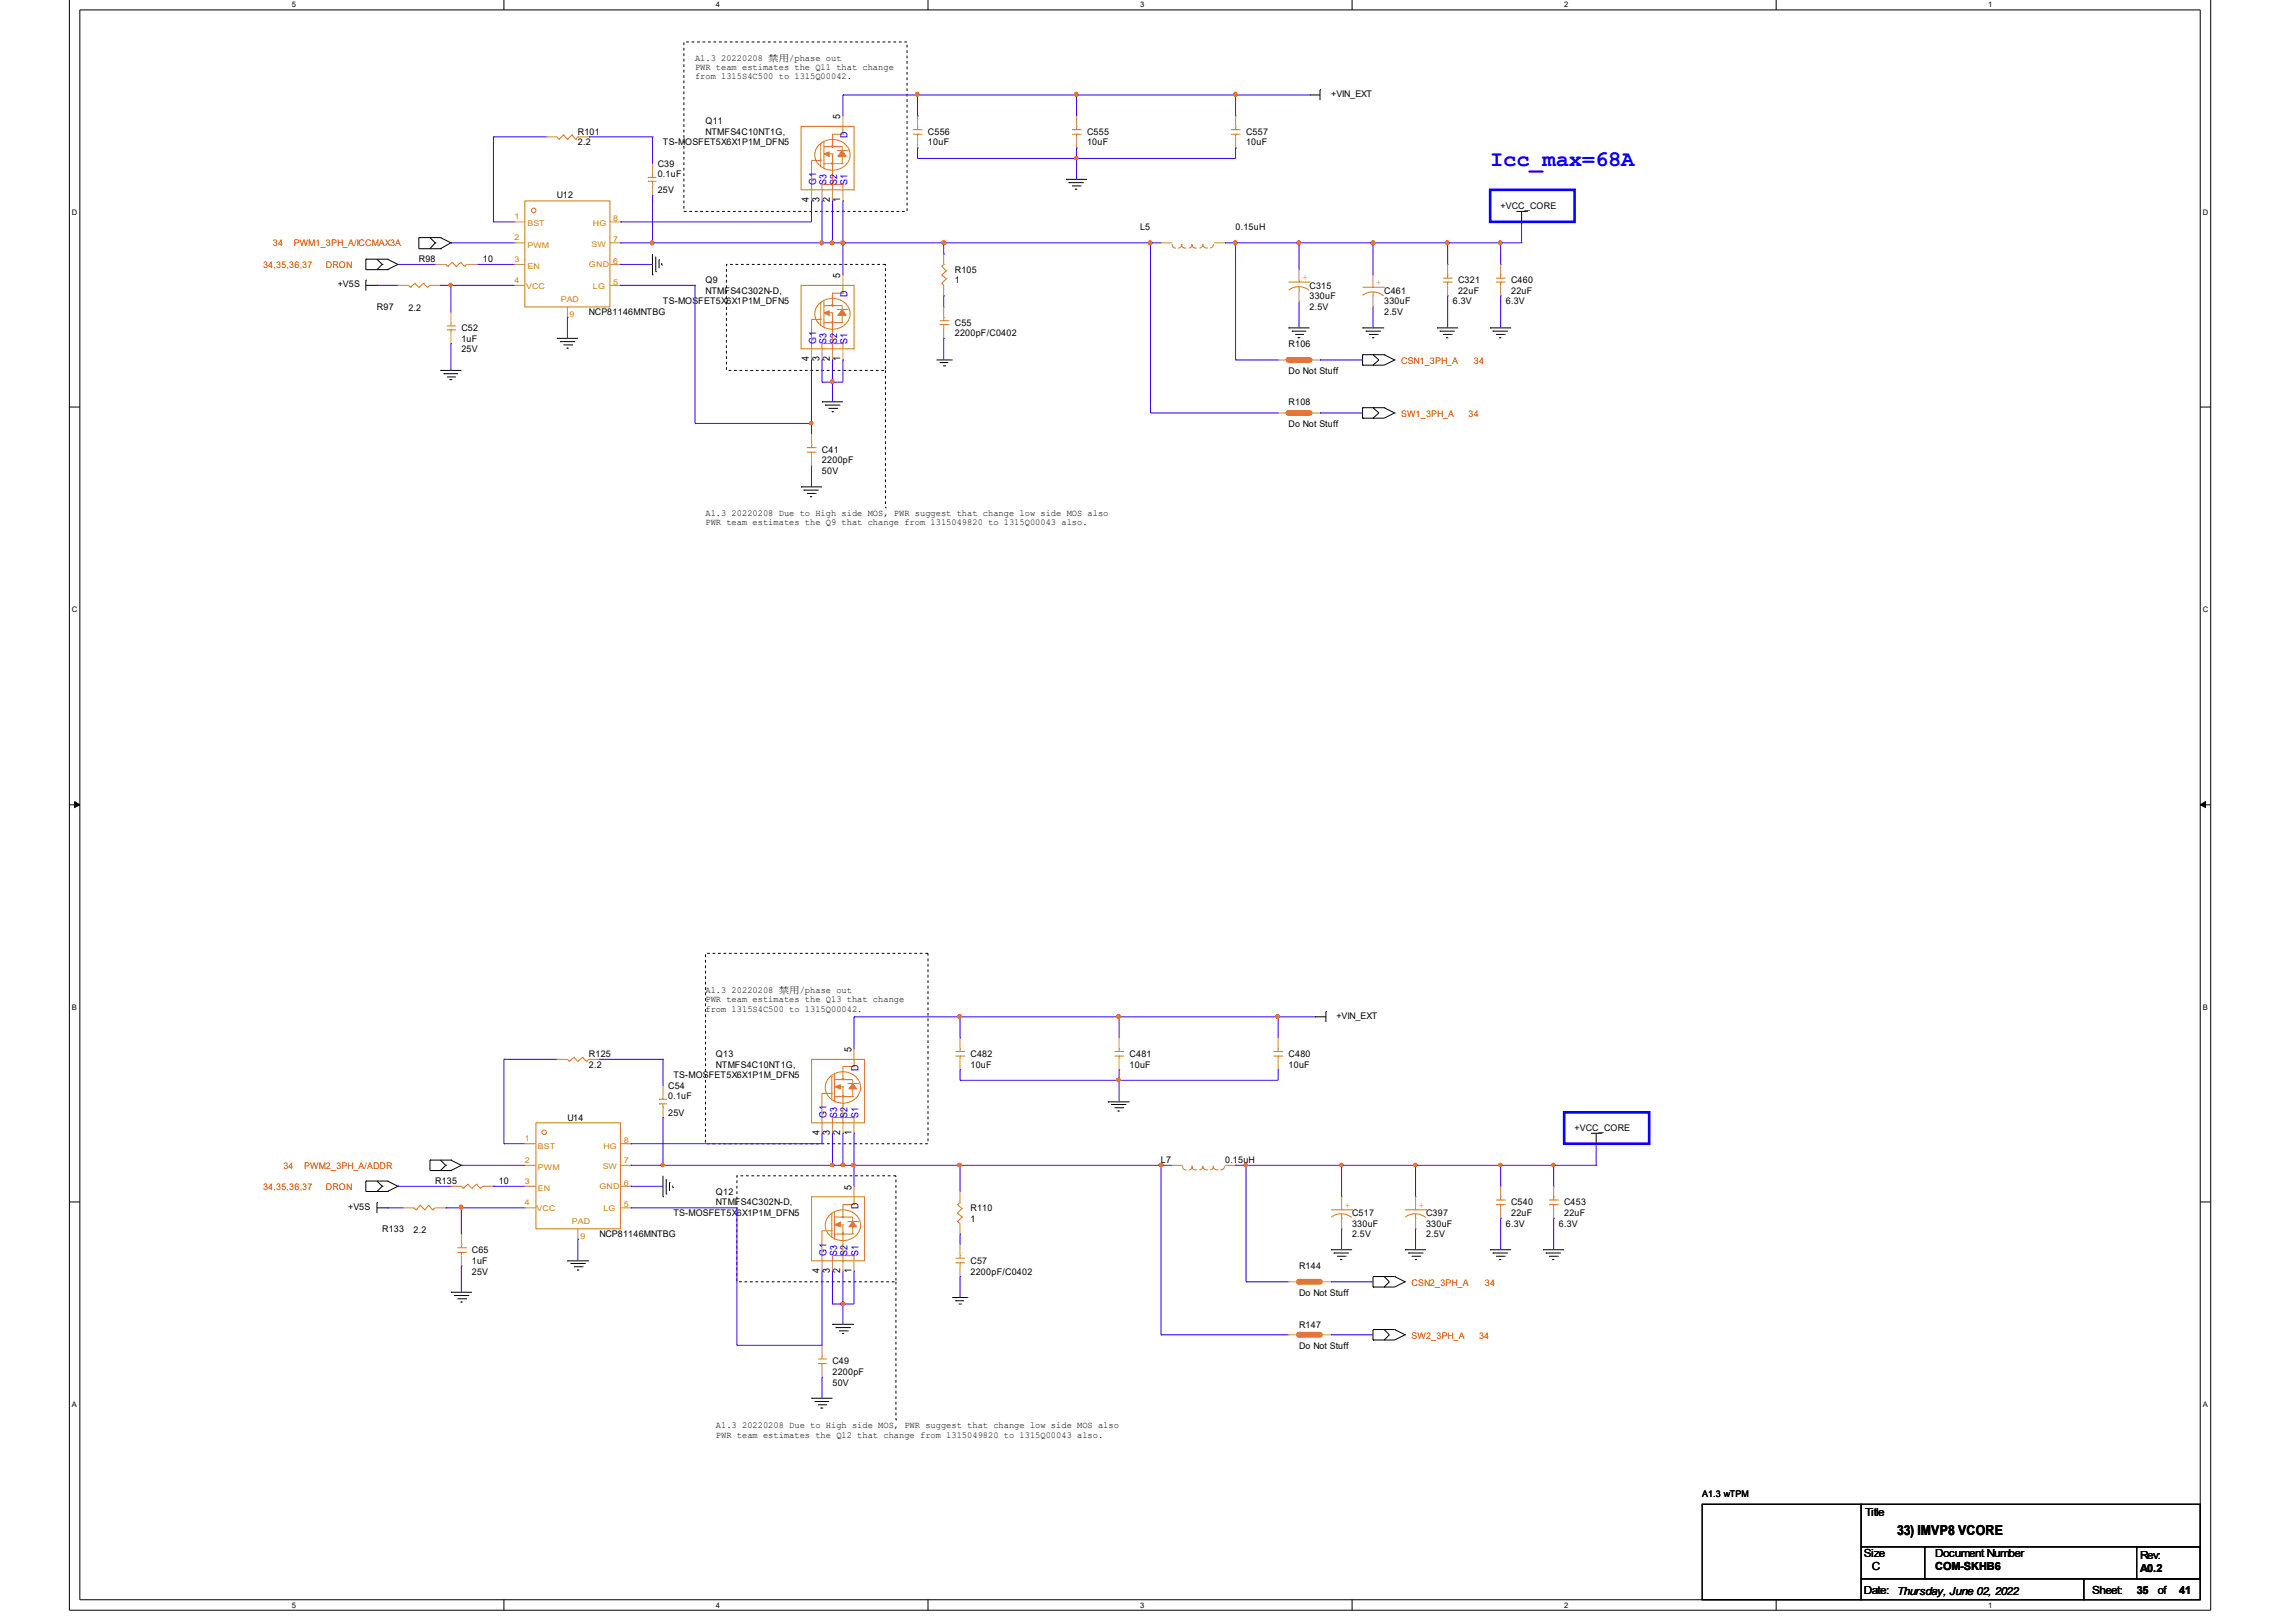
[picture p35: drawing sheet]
<svg xmlns="http://www.w3.org/2000/svg" width="297mm" height="210mm" viewBox="0 0 297 210" stroke-linecap="round" stroke-linejoin="round" font-family="sans-serif">
<defs><g id="words">
<text font-size="2.9" fill="#00f" x="192.8" y="21.4">Icc_max=68A</text>
<text font-size="1.8" x="245.4" y="198.6">33) IMVP8 VCORE</text>
<g font-size="1.4">
<text x="241.3" y="196.2">Title</text>
<text x="241.1" y="201.4">Size</text>
<text x="242.1" y="203.2">C</text>
<text x="250.4" y="201.4">Document Number</text>
<text x="250.4" y="203.2">COM-SKHB6</text>
<text x="276.9" y="201.7">Rev:</text>
<text x="276.9" y="203.4">A0.2</text>
<text x="241.1" y="206.3">Date:</text>
<text x="245.4" y="206.3">Thursday, June 02, 2022</text>
<text x="270.7" y="206.3">Sheet:</text>
<text x="276.4" y="206.3">35</text>
<text x="279.1" y="206.3">of</text>
<text x="281.9" y="206.3">41</text>
</g>
<g font-size="1.3">
<text x="108.7" y="15.4" transform="rotate(-90 108.7 15.4)">5</text>
<text x="104.6" y="26.2" transform="rotate(-90 104.6 26.2)">4</text>
<text x="106" y="26.2" transform="rotate(-90 106 26.2)">3</text>
<text x="107.4" y="26.2" transform="rotate(-90 107.4 26.2)">2</text>
<text x="108.7" y="26.2" transform="rotate(-90 108.7 26.2)">1</text>
<text x="108.7" y="36" transform="rotate(-90 108.7 36)">5</text>
<text x="104.6" y="46.8" transform="rotate(-90 104.6 46.8)">4</text>
<text x="106" y="46.8" transform="rotate(-90 106 46.8)">3</text>
<text x="107.4" y="46.8" transform="rotate(-90 107.4 46.8)">2</text>
<text x="108.7" y="46.8" transform="rotate(-90 108.7 46.8)">1</text>
<text x="110.2" y="136.2" transform="rotate(-90 110.2 136.2)">5</text>
<text x="106" y="146.9" transform="rotate(-90 106 146.9)">4</text>
<text x="107.4" y="146.9" transform="rotate(-90 107.4 146.9)">3</text>
<text x="108.7" y="146.9" transform="rotate(-90 108.7 146.9)">2</text>
<text x="110.2" y="146.9" transform="rotate(-90 110.2 146.9)">1</text>
<text x="110.2" y="153.9" transform="rotate(-90 110.2 153.9)">5</text>
<text x="106" y="164.8" transform="rotate(-90 106 164.8)">4</text>
<text x="107.4" y="164.8" transform="rotate(-90 107.4 164.8)">3</text>
<text x="108.7" y="164.8" transform="rotate(-90 108.7 164.8)">2</text>
<text x="110.2" y="164.8" transform="rotate(-90 110.2 164.8)">1</text>
</g>
<g font-size="1.3" fill="#00c">
<text x="109.6" y="17.9" transform="rotate(-90 109.6 17.9)">D</text>
<text x="105.6" y="23.9" transform="rotate(-90 105.6 23.9)">G1</text>
<text x="106.9" y="23.9" transform="rotate(-90 106.9 23.9)">S3</text>
<text x="108.3" y="23.9" transform="rotate(-90 108.3 23.9)">S2</text>
<text x="109.6" y="23.9" transform="rotate(-90 109.6 23.9)">S1</text>
<text x="109.6" y="38.5" transform="rotate(-90 109.6 38.5)">D</text>
<text x="105.6" y="44.5" transform="rotate(-90 105.6 44.5)">G1</text>
<text x="106.9" y="44.5" transform="rotate(-90 106.9 44.5)">S3</text>
<text x="108.3" y="44.5" transform="rotate(-90 108.3 44.5)">S2</text>
<text x="109.6" y="44.5" transform="rotate(-90 109.6 44.5)">S1</text>
<text x="111.1" y="138.6" transform="rotate(-90 111.1 138.6)">D</text>
<text x="106.9" y="144.6" transform="rotate(-90 106.9 144.6)">G1</text>
<text x="108.3" y="144.6" transform="rotate(-90 108.3 144.6)">S3</text>
<text x="109.6" y="144.6" transform="rotate(-90 109.6 144.6)">S2</text>
<text x="111.1" y="144.6" transform="rotate(-90 111.1 144.6)">S1</text>
<text x="111.1" y="156.4" transform="rotate(-90 111.1 156.4)">D</text>
<text x="106.9" y="162.5" transform="rotate(-90 106.9 162.5)">G1</text>
<text x="108.3" y="162.5" transform="rotate(-90 108.3 162.5)">S3</text>
<text x="109.6" y="162.5" transform="rotate(-90 109.6 162.5)">S2</text>
<text x="111.1" y="162.5" transform="rotate(-90 111.1 162.5)">S1</text>
</g>
<g font-size="1.2">
<text x="89.9" y="7.9">A1.3 20220208 禁用/phase out</text>
<text x="89.9" y="9.1">PWR team estimates the Q11 that change</text>
<text x="89.9" y="10.3">from 1315S4C500 to 1315Q00042.</text>
<text x="74.8" y="17.5">R101</text>
<text x="91.3" y="16.1">Q11</text>
<text x="91.3" y="17.5">NTMFS4C10NT1G,</text>
<text x="120.1" y="17.5">C556</text>
<text x="140.6" y="17.5">C555</text>
<text x="161.2" y="17.5">C557</text>
<text x="172.2" y="12.5">+VIN_EXT</text>
<text x="74.8" y="18.8">2.2</text>
<text x="85.1" y="21.6">C39</text>
<text x="85.1" y="23">0.1uF</text>
<text x="85.8" y="18.8">TS-MOSFET5X6X1P1M_DFN5</text>
<text x="120.1" y="18.8">10uF</text>
<text x="140.6" y="18.8">10uF</text>
<text x="161.2" y="18.8">10uF</text>
<text x="72.1" y="25.7">U12</text>
<text x="85.1" y="25">25V</text>
<text x="147.5" y="29.8">L5</text>
<text x="159.9" y="29.8">0.15uH</text>
<text x="194.1" y="27.1">+VCC_CORE</text>
<text x="54.2" y="34">R98</text>
<text x="62.5" y="34">10</text>
<text x="123.5" y="35.3">R105</text>
<text x="43.7" y="37.2">+V5S</text>
<text x="48.8" y="40.1">R97</text>
<text x="52.8" y="40.2">2.2</text>
<text x="76.2" y="40.8">NCP81146MNTBG</text>
<text x="85.8" y="39.4">TS-MOSFET5X6X1P1M_DFN5</text>
<text x="91.3" y="36.7">Q9</text>
<text x="91.3" y="38">NTMFS4C302N-D,</text>
<text x="123.5" y="36.7">1</text>
<text x="169.4" y="37.4">C315</text>
<text x="169.4" y="38.7">330uF</text>
<text x="169.4" y="40.1">2.5V</text>
<text x="179.1" y="38">C461</text>
<text x="179.1" y="39.4">330uF</text>
<text x="179.1" y="40.8">2.5V</text>
<text x="188" y="39.4">6.3V</text>
<text x="188.6" y="36.7">C321</text>
<text x="188.6" y="38">22uF</text>
<text x="194.8" y="39.4">6.3V</text>
<text x="195.5" y="36.7">C460</text>
<text x="195.5" y="38">22uF</text>
<text x="59.7" y="42.9">C52</text>
<text x="59.7" y="44.2">1uF</text>
<text x="59.7" y="45.6">25V</text>
<text x="123.5" y="42.2">C55</text>
<text x="123.5" y="43.5">2200pF/C0402</text>
<text x="166.7" y="44.9">R106</text>
<text x="166.7" y="52.4">R108</text>
<text x="166.7" y="48.4">Do Not Stuff</text>
<text x="106.3" y="58.6">C41</text>
<text x="106.3" y="60">2200pF</text>
<text x="166.7" y="55.2">Do Not Stuff</text>
<text x="106.3" y="61.4">50V</text>
<text x="91.3" y="66.8">A1.3 20220208 Due to High side MOS, PWR suggest that change low side MOS also</text>
<text x="91.3" y="68">PWR team estimates the Q9 that change from 1315049820 to 1315Q00043 also.</text>
<text x="91.3" y="128.5">A1.3 20220208 禁用/phase out</text>
<text x="91.3" y="129.7">PWR team estimates the Q13 that change</text>
<text x="91.3" y="130.9">from 1315S4C500 to 1315Q00042.</text>
<text x="172.9" y="131.8">+VIN_EXT</text>
<text x="76.2" y="136.8">R125</text>
<text x="92.6" y="136.8">Q13</text>
<text x="125.6" y="136.8">C482</text>
<text x="146.1" y="136.8">C481</text>
<text x="166.7" y="136.8">C480</text>
<text x="76.2" y="138.2">2.2</text>
<text x="86.4" y="140.9">C54</text>
<text x="86.4" y="142.3">0.1uF</text>
<text x="87.1" y="139.5">TS-MOSFET5X6X1P1M_DFN5</text>
<text x="92.6" y="138.2">NTMFS4C10NT1G,</text>
<text x="125.6" y="138.2">10uF</text>
<text x="146.1" y="138.2">10uF</text>
<text x="166.7" y="138.2">10uF</text>
<text x="73.4" y="145">U14</text>
<text x="86.4" y="144.4">25V</text>
<text x="203.7" y="146.4">+VCC_CORE</text>
<text x="56.3" y="153.3">R135</text>
<text x="64.5" y="153.3">10</text>
<text x="92.6" y="154.6">Q12</text>
<text x="92.6" y="156">NTMFS4C302N-D,</text>
<text x="150.2" y="150.6">L7</text>
<text x="158.5" y="150.6">0.15uH</text>
<text x="195.5" y="156">C540</text>
<text x="202.4" y="156">C453</text>
<text x="45" y="156.6">+V5S</text>
<text x="49.4" y="159.4">R133</text>
<text x="53.5" y="159.6">2.2</text>
<text x="77.6" y="160.1">NCP81146MNTBG</text>
<text x="87.1" y="157.4">TS-MOSFET5X6X1P1M_DFN5</text>
<text x="125.6" y="156.7">R110</text>
<text x="125.6" y="158.1">1</text>
<text x="174.9" y="157.4">C517</text>
<text x="174.9" y="158.8">330uF</text>
<text x="174.9" y="160.1">2.5V</text>
<text x="184.5" y="157.4">C397</text>
<text x="184.5" y="158.8">330uF</text>
<text x="184.5" y="160.1">2.5V</text>
<text x="194.8" y="158.8">6.3V</text>
<text x="195.5" y="157.4">22uF</text>
<text x="201.7" y="158.8">6.3V</text>
<text x="202.4" y="157.4">22uF</text>
<text x="61" y="162.2">C65</text>
<text x="61" y="163.6">1uF</text>
<text x="61" y="164.9">25V</text>
<text x="125.6" y="163.6">C57</text>
<text x="125.6" y="164.9">2200pF/C0402</text>
<text x="168.1" y="164.3">R144</text>
<text x="168.1" y="167.7">Do Not Stuff</text>
<text x="168.1" y="171.8">R147</text>
<text x="107.7" y="176.5">C49</text>
<text x="107.7" y="178">2200pF</text>
<text x="107.7" y="179.3">50V</text>
<text x="168.1" y="174.5">Do Not Stuff</text>
<text x="92.6" y="184.8">A1.3 20220208 Due to High side MOS, PWR suggest that change low side MOS also</text>
<text x="92.6" y="186">PWR team estimates the Q12 that change from 1315049820 to 1315Q00043 also.</text>
<text x="220.2" y="193.7">A1.3 wTPM</text>
</g>
<g font-size="1.2" fill="#f00">
<text x="34" y="34.6">34,35,36,37</text>
<text x="35.3" y="31.8">34</text>
<text x="38" y="31.8">PWM1_3PH_A/ICCMAX3A</text>
<text x="42.2" y="34.6">DRON</text>
<text x="181.3" y="47.1">CSN1_3PH_A</text>
<text x="190.7" y="47.1">34</text>
<text x="181.3" y="53.9">SW1_3PH_A</text>
<text x="190" y="53.9">34</text>
<text x="34" y="153.9">34,35,36,37</text>
<text x="36.7" y="151.2">34</text>
<text x="39.4" y="151.2">PWM2_3PH_A/ADDR</text>
<text x="42.2" y="153.9">DRON</text>
<text x="182.6" y="166.5">CSN2_3PH_A</text>
<text x="192.1" y="166.5">34</text>
<text x="182.6" y="173.3">SW2_3PH_A</text>
<text x="191.3" y="173.3">34</text>
</g>
<g font-size="1.2" fill="#cc8006">
<text x="168.5" y="36.3">+</text>
<text x="178.1" y="36.9">+</text>
<text x="174" y="156.3">+</text>
<text x="183.6" y="156.3">+</text>
</g>
<g font-size="1">
<text x="37.8" y=".9">5</text>
<text x="92.6" y=".9">4</text>
<text x="147.5" y=".9">3</text>
<text x="202.4" y=".9">2</text>
<text x="257.2" y=".9">1</text>
<text x="9.3" y="27.8">D</text>
<text x="285" y="27.8">D</text>
<text x="9.3" y="79.2">C</text>
<text x="285" y="79.2">C</text>
<text x="9.3" y="130.7">B</text>
<text x="285" y="130.7">B</text>
<text x="9.3" y="182">A</text>
<text x="285" y="182">A</text>
<text x="37.8" y="208">5</text>
<text x="92.6" y="208">4</text>
<text x="147.5" y="208">3</text>
<text x="202.4" y="208">2</text>
<text x="257.2" y="208">1</text>
</g>
<g font-size="1" fill="#cc8006">
<text x="66.5" y="28.4">1</text>
<text x="68.2" y="29.3">BST</text>
<text x="76.7" y="29.3">HG</text>
<text x="79.3" y="28.6">8</text>
<text x="66.5" y="31.1">2</text>
<text x="66.5" y="33.9">3</text>
<text x="68.2" y="34.8">EN</text>
<text x="68.2" y="32.1">PWM</text>
<text x="76.2" y="34.6">GND</text>
<text x="76.5" y="31.9">SW</text>
<text x="79.3" y="34.1">6</text>
<text x="79.3" y="31.3">7</text>
<text x="66.5" y="36.6">4</text>
<text x="68.1" y="37.4">VCC</text>
<text x="72.6" y="39">PAD</text>
<text x="73.7" y="41">9</text>
<text x="76.7" y="37.4">LG</text>
<text x="79.3" y="36.8">5</text>
<text x="67.9" y="147.7">1</text>
<text x="69.6" y="148.7">BST</text>
<text x="78.1" y="148.7">HG</text>
<text x="80.7" y="147.9">8</text>
<text x="67.9" y="150.5">2</text>
<text x="67.9" y="153.2">3</text>
<text x="67.9" y="155.9">4</text>
<text x="69.6" y="154.1">EN</text>
<text x="69.6" y="151.4">PWM</text>
<text x="77.6" y="153.9">GND</text>
<text x="78" y="151.2">SW</text>
<text x="80.7" y="153.4">6</text>
<text x="80.7" y="150.6">7</text>
<text x="69.4" y="156.7">VCC</text>
<text x="74" y="158.4">PAD</text>
<text x="75.1" y="160.3">9</text>
<text x="78.1" y="156.7">LG</text>
<text x="80.7" y="156.2">5</text>
</g>
</g></defs>
<path d="M9 -.1v208.5h277v-208.5M10.3 1.3h274.3v205.7h-274.3z" fill="none" stroke="#000" stroke-width=".13"/>
<g fill="#fff">
<path d="M37.8 .1h.4v1h-.4z"/>
<path d="M37.8 207.2h.4v1h-.4z"/>
</g>
<path d="M65.2 -.1v1.4M65.2 207v1.4" fill="none" stroke="#000" stroke-width=".13"/>
<g fill="#fff">
<path d="M92.6 .1h.4v1h-.4z"/>
<path d="M92.6 207.2h.4v1h-.4z"/>
</g>
<path d="M120.1 -.1v1.4M120.1 207v1.4" fill="none" stroke="#000" stroke-width=".13"/>
<g fill="#fff">
<path d="M147.5 .1h.4v1h-.4z"/>
<path d="M147.5 207.2h.4v1h-.4z"/>
</g>
<path d="M174.9 -.1v1.4M174.9 207v1.4" fill="none" stroke="#000" stroke-width=".13"/>
<g fill="#fff">
<path d="M202.4 .1h.4v1h-.4z"/>
<path d="M202.4 207.2h.4v1h-.4z"/>
</g>
<path d="M229.8 -.1v1.4M229.8 207v1.4" fill="none" stroke="#000" stroke-width=".13"/>
<g fill="#fff">
<path d="M257.2 .1h.4v1h-.4z"/>
<path d="M257.2 207.2h.4v1h-.4z"/>
<path d="M9.3 26.9h.5v1.1h-.5z"/>
<path d="M285 26.9h.5v1.1h-.5z"/>
<path d="M9.3 78.3h.5v1h-.5z"/>
<path d="M285 78.3h.5v1h-.5z"/>
</g>
<path d="M9 52.7h1.3M284.6 52.7h1.4" fill="none" stroke="#000" stroke-width=".13"/>
<g fill="#fff">
<path d="M9.3 129.8h.5v1h-.5z"/>
<path d="M285 129.8h.5v1h-.5z"/>
</g>
<path d="M9 104.2h1.3M284.6 104.2h1.4" fill="none" stroke="#000" stroke-width=".13"/>
<path d="M9.7 103.7l.6 .5-.6 .3zM284.6 104.2l.7-.5v.8z" fill="#000" stroke="#000" stroke-width=".13"/>
<g fill="#fff">
<path d="M9.3 181.2h.5v1h-.5z"/>
<path d="M285 181.2h.5v1h-.5z"/>
</g>
<g fill="none" stroke="#000" stroke-width=".13">
<path d="M169.4 12.3h.1M169.4 12.3h1.4M170.8 11.6h.1M170.8 11.6v1.4M47.3 36.3h.1M47.3 33.5h.1M47.3 36.9h1.5M47.3 33.5v1.4h2.8M47.3 36.3v1.3M47.3 33.5h2.8M48.8 36.9h.1M48.8 33.5l.6 .7"/>
<path d="M49.4 34.2h.1M49.4 34.2l-.6 .7M50.1 34.9h.1M50.1 33.5h.1M50.1 33.5l1.4 .7M51.5 34.2h.1M51.5 34.2l-1.4 .7M54.2 30.7h.1M54.2 30.7v1.5h2.8M54.2 30.7h2.8M55.6 30.7l.7 .7M56.3 31.4h.1"/>
<path d="M56.3 31.4l-.7 .8M57 32.2h.1M57 30.7h.1M57 30.7l1.3 .7M58.3 31.4h.1M58.3 31.4l-1.3 .8M84.4 35.6h.1M84.4 32.9v2.7M84.8 35.2h.1M84.8 33.2v2M85.3 33.6h.1M85.3 33.6v1.1"/>
<path d="M85.6 34.3h.1M85.6 34.1v.2M137.9 23.2h.1M137.9 23.2h2.7M138.3 23.6h.1M138.3 23.6h1.9M138.7 24.1h1.1M139.1 24.5h.1M139.1 24.5h.3M139.8 24.1h.1M196.2 27.4h1.3M196.8 28.7h.1"/>
<path d="M196.8 27.4v1.3M197.5 27.4h.1M57 47.9h.1M57 47.9h2.7M57.4 48.4h.1M57.4 48.4h1.9M57.8 48.8h1M58.2 49.1h.1M58.2 49.1h.3M58.8 48.8h.1M72.1 43.8h.1M72.1 43.8h2.7"/>
<path d="M72.5 44.2h.1M72.5 44.2h1.9M72.9 44.6h1.1M73.3 45.1h.1M73.3 45.1h.3M74 44.6h.1M106.3 52h.1M106.3 52h2.8M106.8 52.4h.1M106.8 52.4h1.9M107.2 52.8h1.1M107.6 53.3h.1"/>
<path d="M107.6 53.3h.3M108.3 52.8h.1M121.2 46.6h1.9M121.6 46.9h.1M121.6 46.9h1.1M122 47.3h.3M122.3 47.3h.1M123.1 46.6h.1M166.7 42.4h.1M166.7 42.4h2.7M167.1 42.9h.1M167.1 42.9h1.9"/>
<path d="M167.6 43.3h1M167.9 43.7h.1M167.9 43.7h.3M168.6 43.3h.1M176.3 42.4h.1M176.3 47.3h.1M176.3 45.9h.1M176.3 54.1h.1M176.3 52.8h.1M176.3 42.4h2.8M176.3 45.9h2.8M176.3 45.9v1.4"/>
<path d="M176.3 52.8v1.3M176.3 52.8h2.8M176.7 42.9h.1M176.7 42.9h1.9M177.1 43.3h1.1M177.5 43.7h.1M177.5 43.7h.3M177.6 47.3h.1M177.6 45.9h.1M177.6 54.1h.1M177.6 52.8h.1M177.6 45.9l.8 .7-.8 .7"/>
<path d="M177.6 52.8l.8 .6-.8 .7M178.2 43.3h.1M179.1 45.9h.1M179.1 52.8h.1M179.1 45.9l1.3 .7M179.1 52.8l1.3 .6M180.4 46.6h.1M180.4 53.4h.1M180.4 46.6l-1.3 .7h-2.8M180.4 53.4l-1.3 .7h-2.8M185.9 42.4h.1M185.9 42.4h2.7"/>
<path d="M186.3 42.9h.1M186.3 42.9h1.9M186.7 43.3h1.1M187.1 43.7h.1M187.1 43.7h.3M187.8 43.3h.1M192.8 42.4h.1M192.8 42.4h2.7M193.1 42.9h.1M193.1 42.9h2M193.5 43.3h1.1M194 43.7h.1"/>
<path d="M194 43.7h.2M194.6 43.3h.1M103.6 63h.1M103.6 63h2.7M104 63.4h.1M104 63.4h1.9M104.4 63.9h1.1M104.8 64.3h.1M104.8 64.3h.3M105.5 63.9h.1M170.1 131.6h.1M170.1 131.6h1.4"/>
<path d="M171.5 130.9h.1M171.5 130.9v1.4M9 155.5h1.3M47.3 152.8h.1M47.3 152.8v1.4h2.8M47.3 152.8h2.8M48.8 155.6h.1M48.8 156.3h1.3M48.8 155.6v1.4M48.8 152.8l.6 .7M49.4 153.5h.1M49.4 153.5l-.6 .7"/>
<path d="M50.1 156.3h.1M50.1 154.2h.1M50.1 152.8h.1M50.1 152.8l1.4 .7M51.5 153.5h.1M51.5 153.5l-1.4 .7M55.6 150.1h.1M55.6 150.1v1.4h2.7M55.6 150.1h2.7M57 150.1l.7 .7M57.7 150.8h.1M57.7 150.8l-.7 .7"/>
<path d="M58.3 151.5h.1M58.3 150.1h.1M58.3 150.1l1.4 .7M59.7 150.8h.1M59.7 150.8l-1.4 .7M85.8 154.9h.1M85.8 152.2v2.7M86.2 154.5h.1M86.2 152.6v1.9M86.6 153h.1M86.6 153v1.1M87 153.7h.1"/>
<path d="M87 153.4v.3M143.3 142.6h.1M143.3 142.6h2.8M143.8 142.9h.1M143.8 142.9h1.9M144.2 143.4h1.1M144.6 143.8h.1M144.6 143.8h.3M145.3 143.4h.1M205.8 146.7h1.4M206.5 148h.1M206.5 146.7v1.3"/>
<path d="M207.2 146.7h.1M284.6 155.5h1.4M58.3 167.2h.1M58.3 167.2h2.7M58.8 167.7h.1M58.8 167.7h1.9M59.2 168.1h1.1M59.6 168.5h.1M59.6 168.5h.3M60.3 168.1h.1M73.4 163.2h.1M73.4 163.2h2.8"/>
<path d="M73.8 163.5h.1M73.8 163.5h2M74.3 163.9h1.1M74.7 164.4h.1M74.7 164.4h.2M75.4 163.9h.1M107.7 171.4h.1M107.7 171.4h2.8M108.1 171.8h.1M108.1 171.8h2M108.5 172.2h1.1M109 172.6h.1"/>
<path d="M109 172.6h.2M109.6 172.2h.1M123.2 167.9h1.9M123.6 168.3h.1M123.6 168.3h1.1M124 168.8h.3M124.3 168.8h.1M125.1 167.9h.1M172.2 161.7h.1M172.2 161.7h2.7M172.6 162.2h.1M172.6 162.2h1.9"/>
<path d="M173 162.6h1.1M173.4 163h.1M173.4 163h.3M174.1 162.6h.1M177.6 166.6h.1M177.6 165.2h.1M177.6 173.4h.1M177.6 172.1h.1M177.6 165.2h2.8M177.6 165.2v1.4M177.6 172.1v1.3M177.6 172.1h2.8"/>
<path d="M179.1 166.6h.1M179.1 165.2h.1M179.1 173.4h.1M179.1 172.1h.1M179.1 165.2l.6 .7-.6 .7M179.1 172.1l.6 .6-.6 .7M180.4 165.2h.1M180.4 172.1h.1M180.4 165.2l1.4 .7M180.4 172.1l1.4 .6M181.8 161.7h.1M181.8 165.9h.1"/>
<path d="M181.8 172.7h.1M181.8 161.7h2.7M181.8 165.9l-1.4 .7h-2.8M181.8 172.7l-1.4 .7h-2.8M182.2 162.2h.1M182.2 162.2h1.9M182.6 162.6h1.1M183 163h.1M183 163h.3M183.7 162.6h.1M192.8 161.7h.1M192.8 161.7h2.7"/>
<path d="M193.1 162.2h.1M193.1 162.2h2M193.5 162.6h1.1M194 163h.1M194 163h.2M194.6 162.6h.1M199.6 161.7h.1M199.6 161.7h2.8M200 162.2h.1M200 162.2h1.9M200.4 162.6h1.1M200.8 163h.1"/>
<path d="M200.8 163h.3M201.5 162.6h.1M105 180.9h.1M105 180.9h2.7M105.4 181.4h.1M105.4 181.4h1.9M105.8 181.8h1M106.2 182.2h.1M106.2 182.2h.3M106.8 181.8h.1M220.2 194.7h20.6v12.3h-20.6zM240.8 194.7h43.8v5.5h-43.8z"/>
<path d="M240.8 200.2h8.2v4.1h-8.2zM240.8 204.3h28.8v2.7h-28.8zM249 200.2h35.6v4.1h-35.6zM269.6 204.3h15v2.7h-15zM276.4 200.2h8.2v4.1h-8.2z"/>
</g>
<path d="M192.8 24.6h10.9v4.1h-10.9zM202.4 143.9h11v4.1h-11z" fill="none" stroke="#00f" stroke-width=".34"/>
<path d="M88.5 5.4h28.8v22h-28.8zM94 34.2h20.6v13.7h-20.6zM114.6 47.9v17.8M91.3 123.4h28.8v24.6h-28.8zM95.3 152.2h20.6v13.7h-20.6zM115.9 165.9v17.8" fill="none" stroke="#000" stroke-width=".13" stroke-dasharray=".4 .4 .4 .4 .4 .4 .4 .4" stroke-linecap="butt"/>
<g fill="none" stroke="#cc8006" stroke-width=".13">
<path d="M57.7 34.2h.1M57.7 34.2l.2 .3M57.9 34.5h.1M58.5 34h.1M58.5 34l-.6 .5M58.5 34l.5 .5M59 34.5h.1M59.6 34h.1M59.6 34l.5 .5M59.6 34l-.6 .5M60.1 34.5h.1M60.4 34.2l-.3 .3"/>
<path d="M193.5 36h1.1M193.5 36.5h1.1M194.1 35.6h.1M194.1 36.5h.1M194.1 35.6v.4M194.1 36.5v.4M194.6 36h.1M194.6 36.5h.1M73.4 137.1l.3 .2M73.7 137.3h.1M74.3 136.8h.1M74.3 136.8l-.6 .5"/>
<path d="M74.3 136.8l.5 .5M74.8 137.3h.1M75.4 136.8h.1M75.4 136.8l.5 .5M75.4 136.8l-.6 .5M75.9 137.3h.1M76.2 137.1h.1M76.2 137.1l-.3 .2M53.5 156.3h.1M53.5 156.3l.3 .3M53.8 156.6h.1M54.4 156h.1"/>
<path d="M54.4 156l-.6 .6M54.4 156l.5 .6M54.9 156.6h.1M55.5 156h.1M55.5 156l.5 .6M55.5 156l-.6 .6M56 156.6h.1M56.3 156.3l-.3 .3M85.3 142.8h.1M85.3 142.3h.1M85.3 142.8h1M85.3 142.3h1"/>
<path d="M85.8 143.3h.1M85.8 142.3h.1M85.8 141.9v.4M85.8 142.8v.5"/>
</g>
<g fill="none" stroke="#a84" stroke-width=".13">
<path d="M56.3 34.2h.1M56.3 34.2h1.4M60.4 34.2h1.4M61.8 34.2h.1M194.1 38.3h.1M194.1 34.2h.1M194.1 34.2v1.4M194.1 36.9v1.4M72.1 137.1h.1M72.1 137.1h1.3M76.2 137.1h1.4M77.6 137.1h.1"/>
<path d="M52.2 156.3h.1M52.2 156.3h1.3M56.3 156.3h1.4M57.7 156.3h.1M85.8 140.5h.1M85.8 144.6h.1M85.8 140.5v1.4M85.8 143.3v1.3"/>
</g>
<path d="M166.7 53.4h2.7" fill="none" stroke="#cc8006" stroke-width=".76"/>
<circle cx="166.7" cy="53.4" r=".38" fill="#cc8006"/>
<g fill="none" stroke="#a84" stroke-width=".13">
<path d="M109.1 15h.1M109.1 15v1.4M105 26h.1M105 24.6v1.4M106.3 26h.1M106.3 24.6v1.4M107.7 26h.1M107.7 24.6v1.4M109.1 26h.1M109.1 24.6v1.4M122.1 39.7h.1M122.1 39.7v1.4"/>
<path d="M122.1 43.8h.1M122.1 42.4v1.4M165.4 53.4h.1M165.4 53.4h1.3M169.4 53.4h1.4M170.8 53.4h.1M58.3 153.5h.1M58.3 153.5h1.4M62.5 153.5h1.3M63.8 153.5h.1M201 157.7h.1M201 153.5h.1"/>
<path d="M201 153.5v1.4M201 156.3v1.4"/>
</g>
<g fill="none" stroke="#cc8006" stroke-width=".13">
<path d="M103.6 16.4h6.9v8.2h-6.9zM106.1 18.6a2.42 2.42 0 0 1 3.8 .9 2.15 2.15 0 0 1-2.8 2.5 1.9 1.9 0 0 1-1.6-1.4 1.9 1.9 0 0 1 .6-2zM106.2 18.6h.1M106.2 18.6v3M106.6 19h.1M106.6 19h2.4v.7M106.6 18.3v3.6M107.3 19.9h.4M107.7 19.9h.1M107.7 19h.1M107.7 17.4h.1M107.7 17.4v1.6"/>
<path d="M107.7 19.9v4.7M107.7 17.4h1.4M108.3 19.5h1.3M109 19.7h.1M109.1 17.4h.1M109.1 16.4h.1M109.1 16.4v1M109.6 19.5h.1M105 24.6h.1M106.2 20.8h.1M106.2 20.8h-1.2v3.8M106.3 23.9h.1"/>
<path d="M106.3 24.6h.1M106.3 23.9h2.8M106.3 23.9v.7M106.6 21.9h.1M106.6 21.2h2.4M107.7 22.1h.1M107.7 24.6h.1M109 21.2h.1M109 20.2h.1M109 20.2v1M109.1 23.9h.1M109.1 23.9v.7"/>
<path d="M121.6 41.5h1.1M121.6 42h1.1M122.1 41.1h.1M122.1 42h.1M122.1 41.1v.4M122.1 42v.4M122.7 41.5h.1M122.7 42h.1M59.7 153.5h.1M59.7 153.5l.2 .3M59.9 153.8h.1M60.5 153.3h.1"/>
<path d="M60.5 153.3l-.6 .5M60.5 153.3l.5 .5M61 153.8h.1M61.6 153.3h.1M61.6 153.3l.5 .5M61.6 153.3l-.6 .5M62.1 153.8h.1M62.5 153.5l-.4 .3M200.4 155.3h1.1M200.4 155.9h1.1M201 154.9h.1M201 155.9h.1"/>
<path d="M201 154.9v.4M201 155.9v.4M201.5 155.3h.1M201.5 155.9h.1"/>
</g>
<g fill="#cc8006" stroke="#cc8006" stroke-width=".13">
<path d="M109 19.5l.5 .7h-1.1z"/>
<path d="M106.6 19.9l.7-.2v.5z" fill-rule="evenodd"/>
<path d="M107.6 21h.2l-.1 .3z" fill-rule="evenodd"/>
<path d="M107.6 18.8h.2l-.1 .3z" fill-rule="evenodd"/>
</g>
<path d="M168.1 172.7h2.7" fill="none" stroke="#cc8006" stroke-width=".76"/>
<circle cx="168.1" cy="172.7" r=".38" fill="#cc8006"/>
<g fill="none" stroke="#a84" stroke-width=".13">
<path d="M51.5 36.9h.1M51.5 36.9h1.3M55.6 36.9h1.4M57 36.9h.1M187.3 38.3h.1M187.3 34.2h.1M187.3 34.2v1.4M187.3 36.9v1.4M58.3 44.5h.1M58.3 40.4h.1M58.3 40.4v1.4M58.3 43.1v1.4"/>
<path d="M110.5 135.7h.1M110.5 135.7v1.4M106.3 146.7h.1M106.3 145.3v1.4M107.7 146.7h.1M107.7 145.3v1.4M109.1 146.7h.1M109.1 145.3v1.4M110.5 146.7h.1M110.5 145.3v1.4M124.2 159.7h.1M124.2 154.2h.1"/>
<path d="M124.2 154.2v1.4M124.2 158.3v1.4M151.6 150.8h.1M151.6 150.8h1.4M158.5 150.8h1.4M159.9 150.8h.1M173.6 154.9h.1M173.6 159h.1M173.6 154.9v1.4M173.6 157.7v1.3M183.1 154.9h.1M183.1 159h.1"/>
<path d="M183.1 154.9v1.4M183.1 157.7v1.3M194.1 157.7h.1M194.1 153.5h.1M194.1 153.5v1.4M194.1 156.3v1.4M124.2 165.2h.1M124.2 161.1h.1M124.2 161.1v1.4M124.2 163.8v1.4M166.7 172.7h.1M166.7 172.7h1.4"/>
<path d="M170.8 172.7h1.4M172.2 172.7h.1"/>
</g>
<g fill="none" stroke="#cc8006" stroke-width=".13">
<path d="M52.8 36.9h.1M52.8 36.9l.3 .3M53.1 37.2h.1M53.7 36.7h.1M53.7 36.7l-.6 .5M53.7 36.7l.5 .5M54.2 37.2h.1M54.8 36.7h.1M54.8 36.7l.5 .5M54.8 36.7l-.6 .5M55.3 37.2h.1M55.6 36.9l-.3 .3"/>
<path d="M186.7 36h1.1M186.7 36.5h1.1M187.3 35.6h.1M187.3 36.5h.1M187.3 35.6v.4M187.3 36.5v.4M187.8 36h.1M187.8 36.5h.1M57.8 42.2h1M57.8 42.7h1M58.3 41.8h.1M58.3 42.7h.1"/>
<path d="M58.3 41.8v.4M58.3 42.7v.4M58.8 42.2h.1M58.8 42.7h.1M105 137.1h6.8v8.2h-6.8zM107.4 139.3a2.34 2.34 0 0 1 3.9 1.4 2.3 2.3 0 0 1-2.2 2.1 2.3 2.3 0 0 1-2.3-2.1v-.5l.3-.5zM107.6 139.3h.1M107.6 139.3v3M107.9 139.7h.1M107.9 139.7h2.4v.7M107.9 139v3.6M109.1 139.7h.1"/>
<path d="M109.1 138h.1M109.1 138v1.7M109.1 138h1.4M110.5 138h.1M110.5 137.1h.1M110.5 137.1v.9M106.3 145.3h.1M107.6 141.5h.1M107.6 141.5h-1.3v3.8M107.7 144.6h.1M107.7 145.3h.1M107.7 144.6h2.8"/>
<path d="M107.7 144.6v.7M107.9 142.6h.1M107.9 141.9h2.4M108.7 140.6h.4M109.1 140.6h.1M109.1 142.8h.1M109.1 145.3h.1M109.1 140.6v4.7M109.6 140.2h1.4M110.3 140.4h.1M110.3 141.9h.1M110.3 140.9h.1"/>
<path d="M110.3 140.9v1M110.5 144.6h.1M110.5 144.6v.7M111 140.2h.1M123.9 155.9h.1M123.9 158.1h.1M123.9 157h.1M123.9 155.9l.6 .5M123.9 158.1l.3 .2M123.9 157l.6 .5M124.2 155.6h.1M124.2 155.6l-.3 .3"/>
<path d="M124.5 157.5h.1M124.5 156.4h.1M124.5 157.5l-.6 .6M124.5 156.4l-.6 .6M153 150.9a.42 .42 0 0 0 .5 .5M154.2 150.9v.1a.5 .5 0 0 0 .6 .4M154.3 150.9a.44 .44 0 0 1-.5 .5M155.6 150.9a.44 .44 0 0 1-.4 .5M155.6 150.9v.1a.5 .5 0 0 0 .7 .4M157 150.9a.44 .44 0 0 1-.5 .5M157 150.9v.1a.5 .5 0 0 0 .6 .4M158.4 150.9a.45 .45 0 0 1-.5 .5"/>
<path d="M172.2 156.6h2.7M173.6 157.7h.1M173.6 156.6h.1M173.6 157.1h-.1a2.15 2.15 0 0 0-1.3 .4M173.6 157.1a2.17 2.17 0 0 1 1.3 .4M173.6 156.3v.3M173.6 157.1v.6M174.9 156.6h.1M181.8 156.6h2.7M183.1 157.7h.1M183.1 156.6h.1M183.1 157.1a2.15 2.15 0 0 0-1.3 .4"/>
<path d="M183.1 157.1a2.17 2.17 0 0 1 1.3 .4M183.1 156.3v.3M183.1 157.1v.6M184.5 156.6h.1M193.5 155.3h1.1M193.5 155.9h1.1M194.1 154.9h.1M194.1 155.9h.1M194.1 154.9v.4M194.1 155.9v.4M194.6 155.3h.1M194.6 155.9h.1"/>
<path d="M123.6 162.8h1.1M123.6 163.4h1.1M124.2 162.5h.1M124.2 163.4h.1M124.2 162.5v.3M124.2 163.4v.4M124.7 162.8h.1M124.7 163.4h.1"/>
</g>
<g fill="#cc8006" stroke="#cc8006" stroke-width=".13">
<path d="M110.3 140.2l.5 .7h-1z"/>
<path d="M107.9 140.6l.8-.2v.5z" fill-rule="evenodd"/>
<circle cx="109.1" cy="141.8" r=".08"/>
<circle cx="109.1" cy="139.6" r=".08"/>
</g>
<path d="M166.7 46.6h2.7" fill="none" stroke="#cc8006" stroke-width=".76"/>
<circle cx="166.7" cy="46.6" r=".38" fill="#cc8006"/>
<g fill="none" stroke="#a84" stroke-width=".13">
<path d="M159.9 19.1h.1M159.9 15h.1M159.9 15v1.4M159.9 17.7v1.4M122.1 38.3h.1M122.1 32.9h.1M122.1 32.9v1.3M122.1 36.9v1.4M177.6 35.6h.1M177.6 39.7h.1M177.6 35.6v1.3M177.6 38.3v1.4"/>
<path d="M105 56.1h.1M105 56.1v1.4M105 58.9v1.4M165.4 46.6h.1M165.4 46.6h1.3M169.4 46.6h1.4M170.8 46.6h.1M105 60.3h.1M124.2 138.4h.1M124.2 134.3h.1M124.2 134.3v1.4M124.2 137.1v1.3"/>
</g>
<g fill="none" stroke="#cc8006" stroke-width=".13">
<path d="M159.3 16.8h1.1M159.3 17.4h1.1M159.9 16.4h.1M159.9 17.4h.1M159.9 16.4v.4M159.9 17.4v.3M160.4 16.8h.1M160.4 17.4h.1M121.8 34.5h.1M121.8 36.7h.1M121.8 35.6h.1M121.8 34.5l.6 .6"/>
<path d="M121.8 36.7l.3 .2M121.8 35.6l.6 .5M122.1 34.2h.1M122.1 34.2l-.3 .3M122.4 36.1h.1M122.4 35.1h.1M122.4 36.1l-.6 .6M122.4 35.1l-.6 .5M176.3 37.2h2.8M177.6 38.3h.1M177.6 37.2h.1M177.6 37.8a2.15 2.15 0 0 0-1.3 .4"/>
<path d="M177.6 37.8a2.15 2.15 0 0 1 1.4 .5M177.6 36.9v.3M177.6 37.8v.5M179.1 37.2h.1M104.4 57.9h1.1M104.4 58.5h1.1M105 57.5h.1M105 58.5h.1M105 57.5v.4M105 58.5v.4M105.5 57.9h.1M105.5 58.5h.1"/>
<path d="M123.6 136.1h1.1M123.6 136.7h1.1M124.2 135.7h.1M124.2 136.7h.1M124.2 135.7v.4M124.2 136.7v.4M124.7 136.1h.1M124.7 136.7h.1"/>
</g>
<path d="M168.1 165.9h2.7" fill="none" stroke="#cc8006" stroke-width=".76"/>
<circle cx="168.1" cy="165.9" r=".38" fill="#cc8006"/>
<g fill="none" stroke="#a84" stroke-width=".13">
<path d="M70.7 17.7h.1M70.7 17.7h1.4M74.8 17.7h1.4M76.2 17.7h.1M118.7 19.1h.1M118.7 15h.1M118.7 15v1.4M118.7 17.7v1.4M139.3 19.1h.1M139.3 15h.1M139.3 15v1.4M139.3 17.7v1.4"/>
<path d="M66.5 28.7h.1M66.5 31.4h.1M66.5 34.2h.1M66.5 36.9h.1M66.5 28.7h1.4M66.5 31.4h1.4M66.5 34.2h1.4M66.5 36.9h1.4M73.4 39.7v1.4M78.9 28.7h1.4M78.9 31.4h1.4M78.9 34.2h1.4"/>
<path d="M78.9 36.9h1.4M80.3 34.2h.1M80.3 31.4h.1M80.3 28.7h.1M80.3 36.9h.1M84.4 21.2h.1M84.4 25.3h.1M84.4 21.2v1.3M84.4 23.9v1.4M109.1 35.6h.1M109.1 35.6v1.3M150.2 31.4h.1"/>
<path d="M150.2 31.4h1.4M157.1 31.4h1.4M158.5 31.4h.1M168.1 34.9h.1M168.1 39h.1M168.1 34.9v1.4M168.1 37.6v1.4M73.4 41.1h.1M105 46.6h.1M105 45.1v1.5M106.3 46.6h.1M106.3 45.1v1.5"/>
<path d="M107.7 46.6h.1M107.7 45.1v1.5M109.1 46.6h.1M109.1 45.1v1.5M144.8 138.4h.1M144.8 134.3h.1M144.8 134.3v1.4M144.8 137.1v1.3M165.4 138.4h.1M165.4 134.3h.1M165.4 134.3v1.4M165.4 137.1v1.3"/>
<path d="M59.7 159.7h.1M59.7 159.7v1.4M67.9 148h.1M67.9 150.8h.1M67.9 153.5h.1M67.9 156.3h.1M67.9 148h1.4M67.9 150.8h1.4M67.9 153.5h1.4M67.9 156.3h1.4M74.8 159v1.4M80.3 148h1.3"/>
<path d="M80.3 150.8h1.3M80.3 153.5h1.3M80.3 156.3h1.3M81.6 153.5h.1M81.6 150.8h.1M81.6 148h.1M81.6 156.3h.1M110.5 153.5h.1M110.5 153.5v1.4M59.7 163.8h.1M59.7 162.5v1.3M74.8 160.4h.1"/>
<path d="M106.3 164.5h.1M106.3 178.2h.1M106.3 174.1h.1M106.3 163.2v1.3M106.3 174.1v1.3M106.3 176.9v1.3M107.7 164.5h.1M107.7 163.2v1.3M109.1 164.5h.1M109.1 163.2v1.3M110.5 164.5h.1M110.5 163.2v1.3"/>
<path d="M166.7 165.9h.1M166.7 165.9h1.4M170.8 165.9h1.4M172.2 165.9h.1"/>
</g>
<g fill="none" stroke="#cc8006" stroke-width=".13">
<path d="M72.1 17.7l.2 .3M72.3 18h.1M72.9 17.5h.1M72.9 17.5l-.6 .5M72.9 17.5l.5 .5M73.4 18h.1M74 17.5h.1M74 17.5l.5 .5M74 17.5l-.6 .5M74.5 18h.1M74.8 17.7h.1M74.8 17.7l-.3 .3"/>
<path d="M118.1 16.8h1.1M118.1 17.4h1.1M118.7 16.4h.1M118.7 17.4h.1M118.7 16.4v.4M118.7 17.4v.3M119.2 16.8h.1M119.2 17.4h.1M138.7 16.8h1.1M138.7 17.4h1.1M139.3 16.4h.1M139.3 17.4h.1"/>
<path d="M139.3 16.4v.4M139.3 17.4v.3M139.8 16.8h.1M139.8 17.4h.1M67.9 26h11v13.7h-11zM83.8 23.5h.1M83.8 23h.1M83.8 23.5h1.1M83.8 23h1.1M84.4 23.9h.1M84.4 23h.1M84.4 22.5v.5"/>
<path d="M84.4 23.5v.4M103.6 36.9h6.9v8.2h-6.9zM106.1 39.2a2.42 2.42 0 0 1 3.8 .9 2.15 2.15 0 0 1-2.8 2.4 1.9 1.9 0 0 1-1.6-1.3 1.9 1.9 0 0 1 .6-2zM106.2 39.1h.1M106.2 39.1v3.1M106.6 39.6h.1M106.6 39.6h2.4v.6M106.6 38.9v3.5M107.7 39.6h.1M107.7 37.9h.1M107.7 37.9v1.7M107.7 37.9h1.4"/>
<path d="M109.1 37.9h.1M109.1 36.9h.1M109.1 36.9v1M151.6 31.6a.44 .44 0 0 0 .5 .5M152.8 31.6a.5 .5 0 0 0 .7 .5M152.9 31.6a.48 .48 0 0 1-.5 .5M154.2 31.6a.5 .5 0 0 0 .6 .5M154.3 31.6a.47 .47 0 0 1-.5 .5M155.6 31.6a.47 .47 0 0 1-.4 .5M155.6 31.6a.5 .5 0 0 0 .7 .5M157 31.6a.47 .47 0 0 1-.5 .5M166.7 36.5h2.7"/>
<path d="M168.1 37.6h.1M168.1 36.5h.1M168.1 37.1h-.1a2.15 2.15 0 0 0-1.3 .4M168.1 37.1a2.17 2.17 0 0 1 1.3 .5M168.1 36.3v.2M168.1 37.1v.5M169.4 36.5h.1M105 45.1h.1M106.2 41.3h.1M106.2 41.3h-1.2v3.8M106.3 44.5h.1M106.3 45.1h.1"/>
<path d="M106.3 44.5v.6M106.3 44.5h2.8M106.6 42.4h.1M106.6 41.8h2.4M107.3 40.5h.4M107.7 40.5h.1M107.7 42.7h.1M107.7 45.1h.1M107.7 40.5v4.6M108.3 40.1h1.3M109 40.2h.1M109 41.8h.1"/>
<path d="M109 40.8h.1M109 40.8v1M109.1 44.5h.1M109.1 44.5v.6M109.6 40.1h.1M144.2 136.1h1.1M144.2 136.7h1.1M144.8 135.7h.1M144.8 136.7h.1M144.8 135.7v.4M144.8 136.7v.4M145.3 136.1h.1"/>
<path d="M145.3 136.7h.1M164.8 136.1h1.1M164.8 136.7h1.1M165.4 135.7h.1M165.4 136.7h.1M165.4 135.7v.4M165.4 136.7v.4M165.9 136.1h.1M165.9 136.7h.1M69.3 145.3h11v13.7h-11zM105 154.9h6.8v8.3h-6.8zM107.4 157.1a2.42 2.42 0 0 1 3.9 .9 2.15 2.15 0 0 1-2.9 2.5 1.9 1.9 0 0 1-1.5-1.4 1.9 1.9 0 0 1 .5-2z"/>
<path d="M107.6 159.3h.1M107.6 157.1h.1M107.6 159.3h-1.3v3.9M107.6 157.1v3M107.9 157.5h.1M107.9 157.5h2.4v.7M107.9 156.8v3.6M107.9 159.7h2.4M108.7 158.5h.4M109.1 158.5h.1M109.1 157.5h.1M109.1 155.9h.1"/>
<path d="M109.1 155.9v1.6M109.1 158.5v4.7M109.1 155.9h1.4M109.6 158.1h1.4M110.3 158.2h.1M110.3 159.7h.1M110.3 158.8h.1M110.3 158.8v.9M110.5 155.9h.1M110.5 154.9h.1M110.5 154.9v1M111 158.1h.1"/>
<path d="M59.2 161.5h1.1M59.2 162.1h1.1M59.7 161.1h.1M59.7 162.1h.1M59.7 161.1v.4M59.7 162.1v.4M60.3 161.5h.1M60.3 162.1h.1M105.8 175.9h1M105.8 176.5h1M106.3 163.2h.1M106.3 175.4h.1"/>
<path d="M106.3 176.5h.1M106.3 175.4v.5M106.3 176.5v.4M106.8 175.9h.1M106.8 176.5h.1M107.7 162.5h.1M107.7 163.2h.1M107.7 162.5h2.8M107.7 162.5v.7M107.9 160.4h.1M109.1 160.6h.1M109.1 163.2h.1"/>
<path d="M110.5 162.5h.1M110.5 162.5v.7"/>
<circle cx="69" cy="27.2" r=".3"/>
<circle cx="70.4" cy="146.5" r=".3"/>
</g>
<g fill="#cc8006" stroke="#cc8006" stroke-width=".13">
<path d="M110.3 158.1l.5 .7h-1z"/>
<path d="M109 40.1l.5 .7h-1.1z"/>
<path d="M107.9 158.5l.8-.3v.6z" fill-rule="evenodd"/>
<path d="M109 159.6h.1v.2z" fill-rule="evenodd"/>
<path d="M106.6 40.5l.7-.3v.6z" fill-rule="evenodd"/>
<path d="M107.6 41.6h.2l-.1 .2z" fill-rule="evenodd"/>
<path d="M107.6 39.4h.2l-.1 .2z" fill-rule="evenodd"/>
<circle cx="109.1" cy="157.5" r=".08"/>
</g>
<g fill="none" stroke="#4200ff" stroke-width=".13">
<path d="M63.8 17.7h.1M63.8 17.7h6.9M63.8 17.7v11M76.2 17.7h.1M76.2 17.7h8.2M84.4 17.7h.1M84.4 17.7v3.5M109.1 12.3h.1M109.1 12.3v2.7M109.1 12.3h60.3M118.7 15h.1M118.7 12.3h.1"/>
<path d="M118.7 19.1h.1M118.7 12.3v2.7M118.7 19.1v1.4M139.3 12.3h.1M139.3 19.1h.1M139.3 12.3v2.7M139.3 19.1v4.1M159.9 12.3h.1M159.9 19.1h.1M159.9 12.3v2.7M159.9 19.1v1.4h-41.2M48.8 36.9h.1"/>
<path d="M48.8 36.9h2.7M51.5 34.2h.1M51.5 34.2h4.8M57 36.9h.1M57 36.9h9.5M58.3 36.9h.1M58.3 31.4h.1M58.3 31.4h8.2M58.3 36.9v3.5M61.8 34.2h.1M61.8 34.2h4.7M63.8 28.7h.1"/>
<path d="M63.8 28.7h2.7M80.3 31.4h.1M80.3 28.7h.1M80.3 36.9h.1M80.3 34.2h.1M80.3 31.4h69.9M80.3 36.9h9.6M80.3 34.2h4.1M84.4 31.4h.1M84.4 25.3h.1M84.4 25.3v6.1M89.9 36.9h.1"/>
<path d="M89.9 36.9v17.9M105 26h.1M105 26v2.7h-24.7M106.3 26h.1M106.3 31.4h.1M106.3 26v5.4M107.7 26h.1M107.7 31.4h.1M107.7 26v5.4M109.1 26h.1M109.1 31.4h.1M109.1 26v9.6"/>
<path d="M118.7 20.5h.1M122.1 31.4h.1M122.1 32.9h.1M122.1 38.3h.1M122.1 31.4v1.5M122.1 38.3v1.4M139.3 20.5h.1M148.8 31.4h.1M148.8 31.4v22M158.5 31.4h.1M158.5 31.4h38.3M159.9 31.4h.1"/>
<path d="M159.9 31.4v15.2M168.1 31.4h.1M168.1 31.4v3.5M168.1 39v3.4M177.6 31.4h.1M177.6 31.4v4.2M177.6 39.7v2.7M187.3 38.3h.1M187.3 31.4h.1M187.3 31.4v2.8M187.3 38.3v4.1M194.1 31.4h.1"/>
<path d="M194.1 38.3h.1M194.1 31.4v2.8M194.1 38.3v4.1M196.8 31.4h.1M196.8 28.7v2.7M58.3 44.5h.1M58.3 44.5v3.4M73.4 41.1h.1M73.4 41.1v2.7M89.9 54.8h.1M89.9 54.8h15.1M105 46.6h.1"/>
<path d="M105 54.8h.1M105 46.6v9.5M106.3 49.5h.1M106.3 46.6h.1M106.3 46.6v2.9M107.7 46.6h.1M107.7 49.5h.1M107.7 46.6v5.4M109.1 46.6h.1M109.1 46.6v2.9h-2.8M122.1 43.8h.1M122.1 43.8v2.8"/>
<path d="M148.8 53.4h.1M148.8 53.4h16.6M159.9 46.6h.1M159.9 46.6h5.5M168.1 42.4h.1M170.8 46.6h.1M170.8 53.4h.1M170.8 46.6h5.5M170.8 53.4h5.5M177.6 42.4h.1M105 63h.1M105 60.3v2.7"/>
<path d="M65.2 137.1h.1M65.2 137.1h6.9M65.2 137.1v10.9M77.6 137.1h.1M77.6 137.1h8.2M85.8 137.1h.1M85.8 137.1v3.4M110.5 131.6h.1M110.5 131.6v4.1M110.5 131.6h59.6M124.2 134.3h.1M124.2 138.4h.1"/>
<path d="M124.2 131.6h.1M124.2 139.8h.1M124.2 131.6v2.7M124.2 138.4v1.4M144.8 139.8h.1M144.8 131.6h.1M144.8 138.4h.1M144.8 131.6v2.7M144.8 138.4v4.2M165.4 131.6h.1M165.4 138.4h.1M165.4 138.4v1.4h-41.2"/>
<path d="M165.4 131.6v2.7M50.1 156.3h.1M50.1 156.3h2.1M51.5 153.5h.1M51.5 153.5h6.8M57.7 156.3h.1M57.7 156.3h10.2M59.7 156.3h.1M59.7 150.8h.1M59.7 150.8h8.2M59.7 156.3v3.4M63.8 153.5h.1"/>
<path d="M63.8 153.5h4.1M65.2 148h.1M65.2 148h2.7M81.6 153.5h.1M81.6 148h.1M81.6 156.3h.1M81.6 150.8h.1M81.6 150.8h70M81.6 153.5h4.2M81.6 156.3h13.7M85.8 150.8h.1M85.8 144.6h.1"/>
<path d="M85.8 144.6v6.2M95.3 156.3h.1M95.3 156.3v17.8M106.3 146.7h.1M106.3 146.7v1.3h-24.7M107.7 146.7h.1M107.7 150.8h.1M107.7 146.7v4.1M109.1 146.7h.1M109.1 150.8h.1M109.1 146.7v4.1M110.5 146.7h.1"/>
<path d="M110.5 150.8h.1M110.5 146.7v6.8M124.2 150.8h.1M124.2 159.7h.1M124.2 150.8v3.4M124.2 159.7v1.4M150.2 150.8h.1M150.2 150.8v21.9M159.9 150.8h.1M159.9 150.8h46.6M161.2 150.8h.1M161.2 150.8v15.1"/>
<path d="M173.6 150.8h.1M173.6 150.8v4.1M173.6 159v2.7M183.1 150.8h.1M183.1 150.8v4.1M183.1 159v2.7M194.1 150.8h.1M194.1 157.7h.1M194.1 150.8v2.7M194.1 157.7v4M201 150.8h.1M201 157.7h.1"/>
<path d="M201 150.8v2.7M201 157.7v4M206.5 150.8h.1M206.5 148v2.8M59.7 163.8h.1M59.7 163.8v3.4M74.8 160.4h.1M74.8 160.4v2.8M95.3 174.1h.1M106.3 164.5h.1M106.3 178.2h.1M106.3 164.5v9.6h-11"/>
<path d="M106.3 178.2v2.7M107.7 164.5h.1M107.7 168.8h.1M107.7 164.5v4.3M109.1 168.8h.1M109.1 164.5v6.9M110.5 164.5h.1M110.5 164.5v4.3h-2.8M124.2 165.2h.1M124.2 165.2v2.7M150.2 172.7h.1M150.2 172.7h16.5"/>
<path d="M161.2 165.9h.1M161.2 165.9h5.5M172.2 165.9h.1M172.2 172.7h.1M172.2 165.9h5.4M172.2 172.7h5.4M173.6 161.7h.1M183.1 161.7h.1"/>
</g>
<g fill="#f00" stroke="#f00" stroke-width=".13">
<path d="M108.9 168.6h.3l.1 .1-.1 .2h-.3l-.1-.2z" fill-rule="evenodd"/>
<path d="M108.9 150.6h.3l.1 .2-.1 .1h-.3l-.1-.1z" fill-rule="evenodd"/>
<path d="M150 150.6h.4l.1 .2-.1 .1h-.4l-.1-.1z" fill-rule="evenodd"/>
<path d="M123.9 150.6h.4l.1 .2-.1 .1h-.4v-.1z" fill-rule="evenodd"/>
<path d="M144.5 139.6h.4v.2v.1h-.4l-.1-.1z" fill-rule="evenodd"/>
<path d="M123.9 131.4h.4l.1 .1-.1 .2h-.4v-.2z" fill-rule="evenodd"/>
<path d="M165.1 131.4h.3l.1 .1-.1 .2h-.3l-.1-.2z" fill-rule="evenodd"/>
<path d="M144.5 131.4h.4v.1v.2h-.4l-.1-.2z" fill-rule="evenodd"/>
<path d="M110.2 150.6h.4l.1 .2-.1 .1h-.4v-.1z" fill-rule="evenodd"/>
<path d="M108.9 168.6h.3l.1 .1-.1 .2h-.3l-.1-.2z" fill-rule="evenodd"/>
<path d="M108.9 150.6h.3l.1 .2-.1 .1h-.3l-.1-.1z" fill-rule="evenodd"/>
<path d="M150 150.6h.4l.1 .2-.1 .1h-.4l-.1-.1z" fill-rule="evenodd"/>
<path d="M123.9 150.6h.4l.1 .2-.1 .1h-.4v-.1z" fill-rule="evenodd"/>
<path d="M144.5 139.6h.4v.2v.1h-.4l-.1-.1z" fill-rule="evenodd"/>
<path d="M123.9 131.4h.4l.1 .1-.1 .2h-.4v-.2z" fill-rule="evenodd"/>
<path d="M165.1 131.4h.3l.1 .1-.1 .2h-.3l-.1-.2z" fill-rule="evenodd"/>
<path d="M144.5 131.4h.4v.1v.2h-.4l-.1-.2z" fill-rule="evenodd"/>
<path d="M110.2 150.6h.4l.1 .2-.1 .1h-.4v-.1z" fill-rule="evenodd"/>
<circle cx="104.9" cy="54.8" r=".21"/>
<circle cx="107.6" cy="49.4" r=".24"/>
<circle cx="168" cy="31.4" r=".24"/>
<circle cx="159.8" cy="31.4" r=".24"/>
<circle cx="106.3" cy="31.4" r=".24"/>
<circle cx="107.6" cy="31.4" r=".24"/>
<circle cx="118.6" cy="12.2" r=".24"/>
<circle cx="84.3" cy="31.4" r=".24"/>
<circle cx="148.8" cy="31.4" r=".24"/>
<circle cx="122.1" cy="31.4" r=".25"/>
<circle cx="58.3" cy="36.9" r=".21"/>
<circle cx="139.2" cy="20.5" r=".21"/>
<circle cx="107.7" cy="150.8" r=".21"/>
<circle cx="85.7" cy="150.8" r=".21"/>
<circle cx="161.2" cy="150.8" r=".21"/>
<circle cx="59.6" cy="156.2" r=".24"/>
<circle cx="173.5" cy="150.8" r=".21"/>
<circle cx="194.1" cy="31.4" r=".24"/>
<circle cx="187.2" cy="31.4" r=".24"/>
<circle cx="177.6" cy="31.4" r=".25"/>
<circle cx="201" cy="150.8" r=".21"/>
<circle cx="194.1" cy="150.8" r=".21"/>
<circle cx="183.1" cy="150.8" r=".21"/>
<circle cx="159.8" cy="12.2" r=".24"/>
<circle cx="139.2" cy="12.2" r=".24"/>
<circle cx="109.1" cy="31.4" r=".25"/>
</g>
<use href="#words"/>
</svg>
